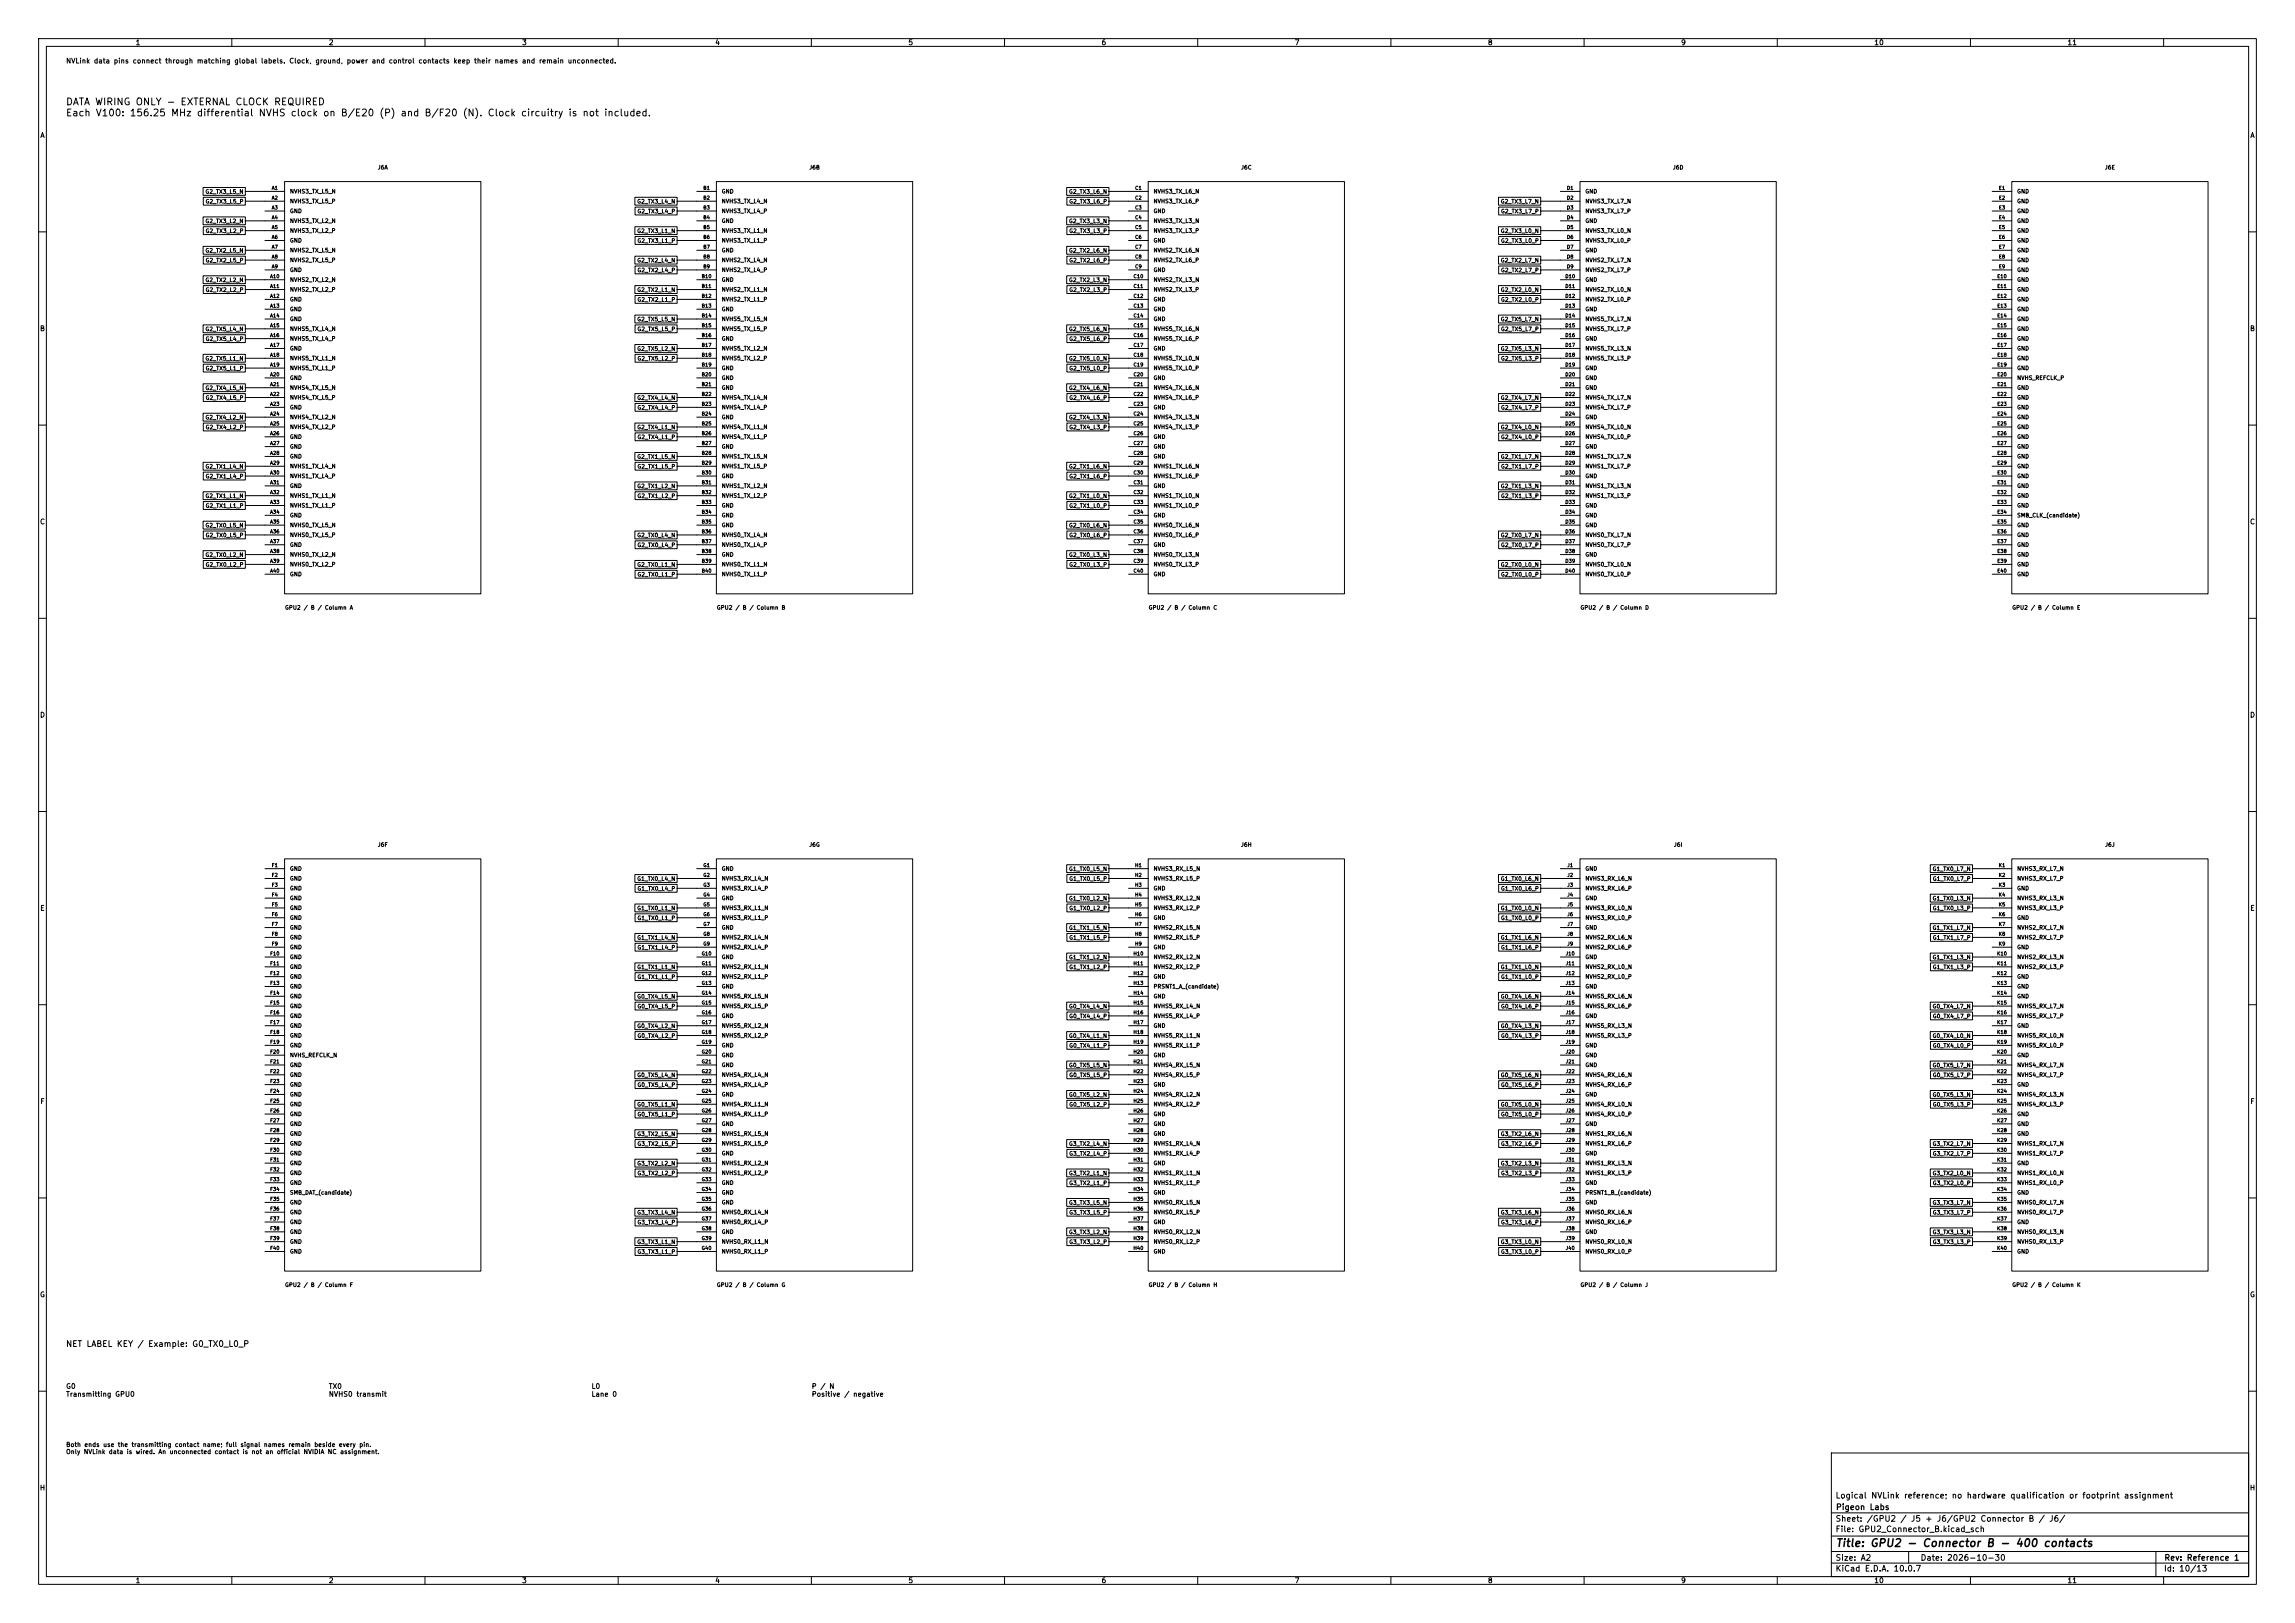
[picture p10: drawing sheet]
<svg xmlns="http://www.w3.org/2000/svg" width="594mm" height="420mm" viewBox="0 0 594 420" stroke-linecap="round" stroke-linejoin="round" font-family="sans-serif">
<defs><g id="words">
<text font-size="2" x="475" y="400.8">Title: GPU2 - Connector B - 400 contacts</text>
<g font-size="1.8">
<text x="16.9" y="27.7">DATA WIRING ONLY - EXTERNAL CLOCK REQUIRED</text>
<text x="16.9" y="30.5">Each V100: 156.25 MHz differential NVHS clock on B/E20 (P) and B/F20 (N). Clock circuitry is not included.</text>
</g>
<g font-size="1.5">
<text x="16.9" y="348.9">NET LABEL KEY / Example: G0_TX0_L0_P</text>
<text x="475" y="388.1">Logical NVLink reference; no hardware qualification or footprint assignment</text>
<text x="475" y="394.1">Sheet: /GPU2 / J5 + J6/GPU2 Connector B / J6/</text>
<text x="475.1" y="391.1">Pigeon Labs</text>
<text x="475" y="396.8">File: GPU2_Connector_B.kicad_sch</text>
<text x="475" y="407">KiCad E.D.A. 10.0.7</text>
<text x="475" y="404.2">Size: A2</text>
<text x="497" y="404.2">Date: 2026-10-30</text>
<text x="560" y="407">Id: 10/13</text>
<text x="560.1" y="404.2">Rev: Reference 1</text>
</g>
<g font-size="1.3">
<text x="35" y="12">1</text>
<text x="85" y="12">2</text>
<text x="135" y="12">3</text>
<text x="185" y="12">4</text>
<text x="235" y="12">5</text>
<text x="285" y="12">6</text>
<text x="335" y="12">7</text>
<text x="385" y="12">8</text>
<text x="435" y="12">9</text>
<text x="485" y="12">10</text>
<text x="535" y="12">11</text>
<text x="17" y="16.7">NVLink data pins connect through matching global labels. Clock, ground, power and control contacts keep their names and remain unconnected.</text>
<text x="10.3" y="36">A</text>
<text x="582.3" y="36">A</text>
<text x="10.2" y="86">B</text>
<text x="582.2" y="86">B</text>
<text x="10.2" y="136">C</text>
<text x="582.2" y="136">C</text>
<text x="10.2" y="186">D</text>
<text x="582.2" y="186">D</text>
<text x="10.3" y="236">E</text>
<text x="582.3" y="236">E</text>
<text x="10.3" y="286">F</text>
<text x="582.3" y="286">F</text>
<text x="10.2" y="336">G</text>
<text x="582.2" y="336">G</text>
<text x="17" y="359.7">G0</text>
<text x="85" y="359.7">TX0</text>
<text x="153" y="359.7">L0</text>
<text x="210" y="359.7">P / N</text>
<text x="17" y="361.7">Transmitting GPU0</text>
<text x="85" y="361.7">NVHS0 transmit</text>
<text x="153" y="361.7">Lane 0</text>
<text x="210" y="361.7">Positive / negative</text>
<text x="10.2" y="386">H</text>
<text x="582.2" y="386">H</text>
<text x="35" y="410">1</text>
<text x="85" y="410">2</text>
<text x="135" y="410">3</text>
<text x="185" y="410">4</text>
<text x="235" y="410">5</text>
<text x="285" y="410">6</text>
<text x="335" y="410">7</text>
<text x="385" y="410">8</text>
<text x="435" y="410">9</text>
<text x="485" y="410">10</text>
<text x="535" y="410">11</text>
</g>
<g font-size="1.1">
<text x="17" y="374.7">Both ends use the transmitting contact name; full signal names remain beside every pin.</text>
<text x="17" y="376.5">Only NVLink data is wired. An unconnected contact is not an official NVIDIA NC assignment.</text>
</g>
<g font-size="1">
<text x="97.7" y="44.1">J6A</text>
<text x="209.3" y="44.1">J6B</text>
<text x="321.1" y="44.1">J6C</text>
<text x="432.9" y="44.1">J6D</text>
<text x="544.7" y="44.1">J6E</text>
<text x="53" y="50.4">G2_TX3_L5_N</text>
<text x="53.1" y="52.9">G2_TX3_L5_P</text>
<text x="74.9" y="50.3">NVHS3_TX_L5_N</text>
<text x="74.9" y="52.8">NVHS3_TX_L5_P</text>
<text x="164.8" y="52.9">G2_TX3_L4_N</text>
<text x="186.7" y="50.3">GND</text>
<text x="186.7" y="52.8">NVHS3_TX_L4_N</text>
<text x="276.6" y="50.4">G2_TX3_L6_N</text>
<text x="276.6" y="52.9">G2_TX3_L6_P</text>
<text x="298.4" y="50.3">NVHS3_TX_L6_N</text>
<text x="298.4" y="52.8">NVHS3_TX_L6_P</text>
<text x="388.3" y="52.9">G2_TX3_L7_N</text>
<text x="410.2" y="50.3">GND</text>
<text x="410.2" y="52.8">NVHS3_TX_L7_N</text>
<text x="522" y="50.3">GND</text>
<text x="522" y="52.8">GND</text>
<text x="53" y="58">G2_TX3_L2_N</text>
<text x="74.9" y="55.4">GND</text>
<text x="74.9" y="57.9">NVHS3_TX_L2_N</text>
<text x="164.9" y="55.5">G2_TX3_L4_P</text>
<text x="186.7" y="55.4">NVHS3_TX_L4_P</text>
<text x="186.7" y="57.9">GND</text>
<text x="276.6" y="58">G2_TX3_L3_N</text>
<text x="298.4" y="55.4">GND</text>
<text x="298.4" y="57.9">NVHS3_TX_L3_N</text>
<text x="388.4" y="55.5">G2_TX3_L7_P</text>
<text x="410.2" y="55.4">NVHS3_TX_L7_P</text>
<text x="410.2" y="57.9">GND</text>
<text x="522" y="55.4">GND</text>
<text x="522" y="57.9">GND</text>
<text x="53" y="65.6">G2_TX2_L5_N</text>
<text x="53.1" y="60.5">G2_TX3_L2_P</text>
<text x="74.9" y="60.5">NVHS3_TX_L2_P</text>
<text x="74.9" y="63">GND</text>
<text x="74.9" y="65.5">NVHS2_TX_L5_N</text>
<text x="164.8" y="60.5">G2_TX3_L1_N</text>
<text x="164.9" y="63.1">G2_TX3_L1_P</text>
<text x="186.7" y="60.5">NVHS3_TX_L1_N</text>
<text x="186.7" y="63">NVHS3_TX_L1_P</text>
<text x="186.7" y="65.5">GND</text>
<text x="276.6" y="65.6">G2_TX2_L6_N</text>
<text x="276.6" y="60.5">G2_TX3_L3_P</text>
<text x="298.4" y="60.5">NVHS3_TX_L3_P</text>
<text x="298.4" y="63">GND</text>
<text x="298.4" y="65.5">NVHS2_TX_L6_N</text>
<text x="388.3" y="60.5">G2_TX3_L0_N</text>
<text x="388.4" y="63.1">G2_TX3_L0_P</text>
<text x="410.2" y="60.5">NVHS3_TX_L0_N</text>
<text x="410.2" y="63">NVHS3_TX_L0_P</text>
<text x="410.2" y="65.5">GND</text>
<text x="522" y="60.5">GND</text>
<text x="522" y="63">GND</text>
<text x="522" y="65.5">GND</text>
<text x="53.1" y="68.2">G2_TX2_L5_P</text>
<text x="74.9" y="68.1">NVHS2_TX_L5_P</text>
<text x="74.9" y="70.6">GND</text>
<text x="164.8" y="68.2">G2_TX2_L4_N</text>
<text x="164.9" y="70.7">G2_TX2_L4_P</text>
<text x="186.7" y="68.1">NVHS2_TX_L4_N</text>
<text x="186.7" y="70.6">NVHS2_TX_L4_P</text>
<text x="276.6" y="68.2">G2_TX2_L6_P</text>
<text x="298.4" y="68.1">NVHS2_TX_L6_P</text>
<text x="298.4" y="70.6">GND</text>
<text x="388.3" y="68.2">G2_TX2_L7_N</text>
<text x="388.4" y="70.7">G2_TX2_L7_P</text>
<text x="410.2" y="68.1">NVHS2_TX_L7_N</text>
<text x="410.2" y="70.6">NVHS2_TX_L7_P</text>
<text x="522" y="68.1">GND</text>
<text x="522" y="70.6">GND</text>
<text x="53" y="73.2">G2_TX2_L2_N</text>
<text x="53.1" y="75.8">G2_TX2_L2_P</text>
<text x="74.9" y="73.2">NVHS2_TX_L2_N</text>
<text x="74.9" y="75.7">NVHS2_TX_L2_P</text>
<text x="164.8" y="75.8">G2_TX2_L1_N</text>
<text x="186.7" y="73.2">GND</text>
<text x="186.7" y="75.7">NVHS2_TX_L1_N</text>
<text x="276.6" y="73.2">G2_TX2_L3_N</text>
<text x="276.6" y="75.8">G2_TX2_L3_P</text>
<text x="298.4" y="73.2">NVHS2_TX_L3_N</text>
<text x="298.4" y="75.7">NVHS2_TX_L3_P</text>
<text x="388.3" y="75.8">G2_TX2_L0_N</text>
<text x="410.2" y="73.2">GND</text>
<text x="410.2" y="75.7">NVHS2_TX_L0_N</text>
<text x="522" y="73.2">GND</text>
<text x="522" y="75.7">GND</text>
<text x="74.9" y="78.2">GND</text>
<text x="74.9" y="80.8">GND</text>
<text x="74.9" y="83.3">GND</text>
<text x="164.8" y="83.4">G2_TX5_L5_N</text>
<text x="164.9" y="78.3">G2_TX2_L1_P</text>
<text x="186.7" y="78.2">NVHS2_TX_L1_P</text>
<text x="186.7" y="80.8">GND</text>
<text x="186.7" y="83.3">NVHS5_TX_L5_N</text>
<text x="298.4" y="78.2">GND</text>
<text x="298.4" y="80.8">GND</text>
<text x="298.4" y="83.3">GND</text>
<text x="388.3" y="83.4">G2_TX5_L7_N</text>
<text x="388.4" y="78.3">G2_TX2_L0_P</text>
<text x="410.2" y="78.2">NVHS2_TX_L0_P</text>
<text x="410.2" y="80.8">GND</text>
<text x="410.2" y="83.3">NVHS5_TX_L7_N</text>
<text x="522" y="78.2">GND</text>
<text x="522" y="80.8">GND</text>
<text x="522" y="83.3">GND</text>
<text x="53" y="85.9">G2_TX5_L4_N</text>
<text x="53.1" y="88.5">G2_TX5_L4_P</text>
<text x="74.9" y="85.9">NVHS5_TX_L4_N</text>
<text x="74.9" y="88.4">NVHS5_TX_L4_P</text>
<text x="164.9" y="85.9">G2_TX5_L5_P</text>
<text x="186.7" y="85.9">NVHS5_TX_L5_P</text>
<text x="186.7" y="88.4">GND</text>
<text x="276.6" y="85.9">G2_TX5_L6_N</text>
<text x="276.6" y="88.5">G2_TX5_L6_P</text>
<text x="298.4" y="85.9">NVHS5_TX_L6_N</text>
<text x="298.4" y="88.4">NVHS5_TX_L6_P</text>
<text x="388.4" y="85.9">G2_TX5_L7_P</text>
<text x="410.2" y="85.9">NVHS5_TX_L7_P</text>
<text x="410.2" y="88.4">GND</text>
<text x="522" y="85.9">GND</text>
<text x="522" y="88.4">GND</text>
<text x="53" y="93.6">G2_TX5_L1_N</text>
<text x="74.9" y="90.9">GND</text>
<text x="74.9" y="93.5">NVHS5_TX_L1_N</text>
<text x="164.8" y="91">G2_TX5_L2_N</text>
<text x="164.9" y="93.6">G2_TX5_L2_P</text>
<text x="186.7" y="90.9">NVHS5_TX_L2_N</text>
<text x="186.7" y="93.5">NVHS5_TX_L2_P</text>
<text x="276.6" y="93.6">G2_TX5_L0_N</text>
<text x="298.4" y="90.9">GND</text>
<text x="298.4" y="93.5">NVHS5_TX_L0_N</text>
<text x="388.3" y="91">G2_TX5_L3_N</text>
<text x="388.4" y="93.6">G2_TX5_L3_P</text>
<text x="410.2" y="90.9">NVHS5_TX_L3_N</text>
<text x="410.2" y="93.5">NVHS5_TX_L3_P</text>
<text x="522" y="90.9">GND</text>
<text x="522" y="93.5">GND</text>
<text x="53" y="101.2">G2_TX4_L5_N</text>
<text x="53.1" y="96.1">G2_TX5_L1_P</text>
<text x="74.9" y="96">NVHS5_TX_L1_P</text>
<text x="74.9" y="98.6">GND</text>
<text x="74.9" y="101.1">NVHS4_TX_L5_N</text>
<text x="186.7" y="96">GND</text>
<text x="186.7" y="98.6">GND</text>
<text x="186.7" y="101.1">GND</text>
<text x="276.6" y="101.2">G2_TX4_L6_N</text>
<text x="276.6" y="96.1">G2_TX5_L0_P</text>
<text x="298.4" y="96">NVHS5_TX_L0_P</text>
<text x="298.4" y="98.6">GND</text>
<text x="298.4" y="101.1">NVHS4_TX_L6_N</text>
<text x="410.2" y="96">GND</text>
<text x="410.2" y="98.6">GND</text>
<text x="410.2" y="101.1">GND</text>
<text x="522" y="96">GND</text>
<text x="522" y="98.6">NVHS_REFCLK_P</text>
<text x="522" y="101.1">GND</text>
<text x="53.1" y="103.7">G2_TX4_L5_P</text>
<text x="74.9" y="103.6">NVHS4_TX_L5_P</text>
<text x="74.9" y="106.2">GND</text>
<text x="164.8" y="103.7">G2_TX4_L4_N</text>
<text x="164.9" y="106.3">G2_TX4_L4_P</text>
<text x="186.7" y="103.6">NVHS4_TX_L4_N</text>
<text x="186.7" y="106.2">NVHS4_TX_L4_P</text>
<text x="276.6" y="103.7">G2_TX4_L6_P</text>
<text x="298.4" y="103.6">NVHS4_TX_L6_P</text>
<text x="298.4" y="106.2">GND</text>
<text x="388.3" y="103.7">G2_TX4_L7_N</text>
<text x="388.4" y="106.3">G2_TX4_L7_P</text>
<text x="410.2" y="103.6">NVHS4_TX_L7_N</text>
<text x="410.2" y="106.2">NVHS4_TX_L7_P</text>
<text x="522" y="103.6">GND</text>
<text x="522" y="106.2">GND</text>
<text x="53" y="108.8">G2_TX4_L2_N</text>
<text x="53.1" y="111.3">G2_TX4_L2_P</text>
<text x="74.9" y="108.7">NVHS4_TX_L2_N</text>
<text x="74.9" y="111.3">NVHS4_TX_L2_P</text>
<text x="74.9" y="113.8">GND</text>
<text x="164.8" y="111.3">G2_TX4_L1_N</text>
<text x="164.9" y="113.9">G2_TX4_L1_P</text>
<text x="186.7" y="108.7">GND</text>
<text x="186.7" y="111.3">NVHS4_TX_L1_N</text>
<text x="186.7" y="113.8">NVHS4_TX_L1_P</text>
<text x="276.6" y="108.8">G2_TX4_L3_N</text>
<text x="276.6" y="111.3">G2_TX4_L3_P</text>
<text x="298.4" y="108.7">NVHS4_TX_L3_N</text>
<text x="298.4" y="111.3">NVHS4_TX_L3_P</text>
<text x="298.4" y="113.8">GND</text>
<text x="388.3" y="111.3">G2_TX4_L0_N</text>
<text x="388.4" y="113.9">G2_TX4_L0_P</text>
<text x="410.2" y="108.7">GND</text>
<text x="410.2" y="111.3">NVHS4_TX_L0_N</text>
<text x="410.2" y="113.8">NVHS4_TX_L0_P</text>
<text x="522" y="108.7">GND</text>
<text x="522" y="111.3">GND</text>
<text x="522" y="113.8">GND</text>
<text x="74.9" y="116.3">GND</text>
<text x="74.9" y="118.9">GND</text>
<text x="164.8" y="119">G2_TX1_L5_N</text>
<text x="186.7" y="116.3">GND</text>
<text x="186.7" y="118.9">NVHS1_TX_L5_N</text>
<text x="298.4" y="116.3">GND</text>
<text x="298.4" y="118.9">GND</text>
<text x="388.3" y="119">G2_TX1_L7_N</text>
<text x="410.2" y="116.3">GND</text>
<text x="410.2" y="118.9">NVHS1_TX_L7_N</text>
<text x="522" y="116.3">GND</text>
<text x="522" y="118.9">GND</text>
<text x="53" y="121.5">G2_TX1_L4_N</text>
<text x="53.1" y="124">G2_TX1_L4_P</text>
<text x="74.9" y="121.4">NVHS1_TX_L4_N</text>
<text x="74.9" y="124">NVHS1_TX_L4_P</text>
<text x="164.9" y="121.5">G2_TX1_L5_P</text>
<text x="186.7" y="121.4">NVHS1_TX_L5_P</text>
<text x="186.7" y="124">GND</text>
<text x="276.6" y="121.5">G2_TX1_L6_N</text>
<text x="276.6" y="124">G2_TX1_L6_P</text>
<text x="298.4" y="121.4">NVHS1_TX_L6_N</text>
<text x="298.4" y="124">NVHS1_TX_L6_P</text>
<text x="388.4" y="121.5">G2_TX1_L7_P</text>
<text x="410.2" y="121.4">NVHS1_TX_L7_P</text>
<text x="410.2" y="124">GND</text>
<text x="522" y="121.4">GND</text>
<text x="522" y="124">GND</text>
<text x="53" y="129.1">G2_TX1_L1_N</text>
<text x="53.1" y="131.7">G2_TX1_L1_P</text>
<text x="74.9" y="126.5">GND</text>
<text x="74.9" y="129">NVHS1_TX_L1_N</text>
<text x="74.9" y="131.6">NVHS1_TX_L1_P</text>
<text x="164.8" y="126.6">G2_TX1_L2_N</text>
<text x="164.9" y="129.1">G2_TX1_L2_P</text>
<text x="186.7" y="126.5">NVHS1_TX_L2_N</text>
<text x="186.7" y="129">NVHS1_TX_L2_P</text>
<text x="186.7" y="131.6">GND</text>
<text x="276.6" y="129.1">G2_TX1_L0_N</text>
<text x="276.6" y="131.7">G2_TX1_L0_P</text>
<text x="298.4" y="126.5">GND</text>
<text x="298.4" y="129">NVHS1_TX_L0_N</text>
<text x="298.4" y="131.6">NVHS1_TX_L0_P</text>
<text x="388.3" y="126.6">G2_TX1_L3_N</text>
<text x="388.4" y="129.1">G2_TX1_L3_P</text>
<text x="410.2" y="126.5">NVHS1_TX_L3_N</text>
<text x="410.2" y="129">NVHS1_TX_L3_P</text>
<text x="410.2" y="131.6">GND</text>
<text x="522" y="126.5">GND</text>
<text x="522" y="129">GND</text>
<text x="522" y="131.6">GND</text>
<text x="53" y="136.7">G2_TX0_L5_N</text>
<text x="74.9" y="134.1">GND</text>
<text x="74.9" y="136.7">NVHS0_TX_L5_N</text>
<text x="186.7" y="134.1">GND</text>
<text x="186.7" y="136.7">GND</text>
<text x="276.6" y="136.7">G2_TX0_L6_N</text>
<text x="298.4" y="134.1">GND</text>
<text x="298.4" y="136.7">NVHS0_TX_L6_N</text>
<text x="410.2" y="134.1">GND</text>
<text x="410.2" y="136.7">GND</text>
<text x="522" y="134.1">SMB_CLK_(candidate)</text>
<text x="522" y="136.7">GND</text>
<text x="53.1" y="139.3">G2_TX0_L5_P</text>
<text x="74.9" y="139.2">NVHS0_TX_L5_P</text>
<text x="74.9" y="141.7">GND</text>
<text x="164.8" y="139.3">G2_TX0_L4_N</text>
<text x="164.9" y="141.8">G2_TX0_L4_P</text>
<text x="186.7" y="139.2">NVHS0_TX_L4_N</text>
<text x="186.7" y="141.7">NVHS0_TX_L4_P</text>
<text x="276.6" y="139.3">G2_TX0_L6_P</text>
<text x="298.4" y="139.2">NVHS0_TX_L6_P</text>
<text x="298.4" y="141.7">GND</text>
<text x="388.3" y="139.3">G2_TX0_L7_N</text>
<text x="388.4" y="141.8">G2_TX0_L7_P</text>
<text x="410.2" y="139.2">NVHS0_TX_L7_N</text>
<text x="410.2" y="141.7">NVHS0_TX_L7_P</text>
<text x="522" y="139.2">GND</text>
<text x="522" y="141.7">GND</text>
<text x="53" y="144.4">G2_TX0_L2_N</text>
<text x="53.1" y="146.9">G2_TX0_L2_P</text>
<text x="74.9" y="144.3">NVHS0_TX_L2_N</text>
<text x="74.9" y="146.8">NVHS0_TX_L2_P</text>
<text x="74.9" y="149.4">GND</text>
<text x="164.8" y="146.9">G2_TX0_L1_N</text>
<text x="164.9" y="149.4">G2_TX0_L1_P</text>
<text x="186.7" y="144.3">GND</text>
<text x="186.7" y="146.8">NVHS0_TX_L1_N</text>
<text x="186.7" y="149.4">NVHS0_TX_L1_P</text>
<text x="276.6" y="144.4">G2_TX0_L3_N</text>
<text x="276.6" y="146.9">G2_TX0_L3_P</text>
<text x="298.4" y="144.3">NVHS0_TX_L3_N</text>
<text x="298.4" y="146.8">NVHS0_TX_L3_P</text>
<text x="298.4" y="149.4">GND</text>
<text x="388.3" y="146.9">G2_TX0_L0_N</text>
<text x="388.4" y="149.4">G2_TX0_L0_P</text>
<text x="410.2" y="144.3">GND</text>
<text x="410.2" y="146.8">NVHS0_TX_L0_N</text>
<text x="410.2" y="149.4">NVHS0_TX_L0_P</text>
<text x="522" y="144.3">GND</text>
<text x="522" y="146.8">GND</text>
<text x="522" y="149.4">GND</text>
<text x="73.7" y="158">GPU2 / B / Column A</text>
<text x="185.4" y="158">GPU2 / B / Column B</text>
<text x="297.2" y="158">GPU2 / B / Column C</text>
<text x="408.9" y="158">GPU2 / B / Column D</text>
<text x="520.7" y="158">GPU2 / B / Column E</text>
<text x="97.7" y="219.4">J6F</text>
<text x="209.3" y="219.4">J6G</text>
<text x="321.1" y="219.4">J6H</text>
<text x="433.1" y="219.4">J6I</text>
<text x="544.7" y="219.4">J6J</text>
<text x="74.9" y="225.6">GND</text>
<text x="186.7" y="225.6">GND</text>
<text x="276.6" y="225.6">G1_TX0_L5_N</text>
<text x="298.4" y="225.6">NVHS3_RX_L5_N</text>
<text x="410.2" y="225.6">GND</text>
<text x="500.1" y="225.6">G1_TX0_L7_N</text>
<text x="522" y="225.6">NVHS3_RX_L7_N</text>
<text x="74.9" y="228.1">GND</text>
<text x="74.9" y="230.6">GND</text>
<text x="74.9" y="233.2">GND</text>
<text x="164.8" y="228.2">G1_TX0_L4_N</text>
<text x="164.9" y="230.7">G1_TX0_L4_P</text>
<text x="186.7" y="228.1">NVHS3_RX_L4_N</text>
<text x="186.7" y="230.6">NVHS3_RX_L4_P</text>
<text x="186.7" y="233.2">GND</text>
<text x="276.6" y="233.3">G1_TX0_L2_N</text>
<text x="276.6" y="228.2">G1_TX0_L5_P</text>
<text x="298.4" y="228.1">NVHS3_RX_L5_P</text>
<text x="298.4" y="230.6">GND</text>
<text x="298.4" y="233.2">NVHS3_RX_L2_N</text>
<text x="388.3" y="228.2">G1_TX0_L6_N</text>
<text x="388.4" y="230.7">G1_TX0_L6_P</text>
<text x="410.2" y="228.1">NVHS3_RX_L6_N</text>
<text x="410.2" y="230.6">NVHS3_RX_L6_P</text>
<text x="410.2" y="233.2">GND</text>
<text x="500.1" y="233.3">G1_TX0_L3_N</text>
<text x="500.1" y="228.2">G1_TX0_L7_P</text>
<text x="522" y="228.1">NVHS3_RX_L7_P</text>
<text x="522" y="230.6">GND</text>
<text x="522" y="233.2">NVHS3_RX_L3_N</text>
<text x="74.9" y="235.7">GND</text>
<text x="74.9" y="238.3">GND</text>
<text x="164.8" y="235.8">G1_TX0_L1_N</text>
<text x="164.9" y="238.3">G1_TX0_L1_P</text>
<text x="186.7" y="235.7">NVHS3_RX_L1_N</text>
<text x="186.7" y="238.3">NVHS3_RX_L1_P</text>
<text x="276.6" y="235.8">G1_TX0_L2_P</text>
<text x="298.4" y="235.7">NVHS3_RX_L2_P</text>
<text x="298.4" y="238.3">GND</text>
<text x="388.3" y="235.8">G1_TX0_L0_N</text>
<text x="388.4" y="238.3">G1_TX0_L0_P</text>
<text x="410.2" y="235.7">NVHS3_RX_L0_N</text>
<text x="410.2" y="238.3">NVHS3_RX_L0_P</text>
<text x="500.1" y="235.8">G1_TX0_L3_P</text>
<text x="522" y="235.7">NVHS3_RX_L3_P</text>
<text x="522" y="238.3">GND</text>
<text x="74.9" y="240.8">GND</text>
<text x="74.9" y="243.3">GND</text>
<text x="74.9" y="245.9">GND</text>
<text x="164.8" y="243.4">G1_TX1_L4_N</text>
<text x="164.9" y="246">G1_TX1_L4_P</text>
<text x="186.7" y="240.8">GND</text>
<text x="186.7" y="243.3">NVHS2_RX_L4_N</text>
<text x="186.7" y="245.9">NVHS2_RX_L4_P</text>
<text x="276.6" y="240.9">G1_TX1_L5_N</text>
<text x="276.6" y="243.4">G1_TX1_L5_P</text>
<text x="298.4" y="240.8">NVHS2_RX_L5_N</text>
<text x="298.4" y="243.3">NVHS2_RX_L5_P</text>
<text x="298.4" y="245.9">GND</text>
<text x="388.3" y="243.4">G1_TX1_L6_N</text>
<text x="388.4" y="246">G1_TX1_L6_P</text>
<text x="410.2" y="240.8">GND</text>
<text x="410.2" y="243.3">NVHS2_RX_L6_N</text>
<text x="410.2" y="245.9">NVHS2_RX_L6_P</text>
<text x="500.1" y="240.9">G1_TX1_L7_N</text>
<text x="500.1" y="243.4">G1_TX1_L7_P</text>
<text x="522" y="240.8">NVHS2_RX_L7_N</text>
<text x="522" y="243.3">NVHS2_RX_L7_P</text>
<text x="522" y="245.9">GND</text>
<text x="74.9" y="248.4">GND</text>
<text x="74.9" y="251">GND</text>
<text x="164.8" y="251">G1_TX1_L1_N</text>
<text x="186.7" y="248.4">GND</text>
<text x="186.7" y="251">NVHS2_RX_L1_N</text>
<text x="276.6" y="248.5">G1_TX1_L2_N</text>
<text x="276.6" y="251">G1_TX1_L2_P</text>
<text x="298.4" y="248.4">NVHS2_RX_L2_N</text>
<text x="298.4" y="251">NVHS2_RX_L2_P</text>
<text x="388.3" y="251">G1_TX1_L0_N</text>
<text x="410.2" y="248.4">GND</text>
<text x="410.2" y="251">NVHS2_RX_L0_N</text>
<text x="500.1" y="248.5">G1_TX1_L3_N</text>
<text x="500.1" y="251">G1_TX1_L3_P</text>
<text x="522" y="248.4">NVHS2_RX_L3_N</text>
<text x="522" y="251">NVHS2_RX_L3_P</text>
<text x="74.9" y="253.5">GND</text>
<text x="74.9" y="256">GND</text>
<text x="164.9" y="253.6">G1_TX1_L1_P</text>
<text x="186.7" y="253.5">NVHS2_RX_L1_P</text>
<text x="186.7" y="256">GND</text>
<text x="298.4" y="253.5">GND</text>
<text x="298.4" y="256">PRSNT1_A_(candidate)</text>
<text x="388.4" y="253.6">G1_TX1_L0_P</text>
<text x="410.2" y="253.5">NVHS2_RX_L0_P</text>
<text x="410.2" y="256">GND</text>
<text x="522" y="253.5">GND</text>
<text x="522" y="256">GND</text>
<text x="74.9" y="258.6">GND</text>
<text x="74.9" y="261.1">GND</text>
<text x="74.9" y="263.7">GND</text>
<text x="164.8" y="258.7">G0_TX4_L5_N</text>
<text x="164.9" y="261.2">G0_TX4_L5_P</text>
<text x="186.7" y="258.6">NVHS5_RX_L5_N</text>
<text x="186.7" y="261.1">NVHS5_RX_L5_P</text>
<text x="186.7" y="263.7">GND</text>
<text x="276.6" y="261.2">G0_TX4_L4_N</text>
<text x="276.6" y="263.7">G0_TX4_L4_P</text>
<text x="298.4" y="258.6">GND</text>
<text x="298.4" y="261.1">NVHS5_RX_L4_N</text>
<text x="298.4" y="263.7">NVHS5_RX_L4_P</text>
<text x="388.3" y="258.7">G0_TX4_L6_N</text>
<text x="388.4" y="261.2">G0_TX4_L6_P</text>
<text x="410.2" y="258.6">NVHS5_RX_L6_N</text>
<text x="410.2" y="261.1">NVHS5_RX_L6_P</text>
<text x="410.2" y="263.7">GND</text>
<text x="500.1" y="261.2">G0_TX4_L7_N</text>
<text x="500.1" y="263.7">G0_TX4_L7_P</text>
<text x="522" y="258.6">GND</text>
<text x="522" y="261.1">NVHS5_RX_L7_N</text>
<text x="522" y="263.7">NVHS5_RX_L7_P</text>
<text x="74.9" y="266.2">GND</text>
<text x="74.9" y="268.7">GND</text>
<text x="164.8" y="266.3">G0_TX4_L2_N</text>
<text x="164.9" y="268.8">G0_TX4_L2_P</text>
<text x="186.7" y="266.2">NVHS5_RX_L2_N</text>
<text x="186.7" y="268.7">NVHS5_RX_L2_P</text>
<text x="276.6" y="268.8">G0_TX4_L1_N</text>
<text x="298.4" y="266.2">GND</text>
<text x="298.4" y="268.7">NVHS5_RX_L1_N</text>
<text x="388.3" y="266.3">G0_TX4_L3_N</text>
<text x="388.4" y="268.8">G0_TX4_L3_P</text>
<text x="410.2" y="266.2">NVHS5_RX_L3_N</text>
<text x="410.2" y="268.7">NVHS5_RX_L3_P</text>
<text x="500.1" y="268.8">G0_TX4_L0_N</text>
<text x="522" y="266.2">GND</text>
<text x="522" y="268.7">NVHS5_RX_L0_N</text>
<text x="74.9" y="271.3">GND</text>
<text x="74.9" y="273.8">NVHS_REFCLK_N</text>
<text x="186.7" y="271.3">GND</text>
<text x="186.7" y="273.8">GND</text>
<text x="276.6" y="271.4">G0_TX4_L1_P</text>
<text x="298.4" y="271.3">NVHS5_RX_L1_P</text>
<text x="298.4" y="273.8">GND</text>
<text x="410.2" y="271.3">GND</text>
<text x="410.2" y="273.8">GND</text>
<text x="500.1" y="271.4">G0_TX4_L0_P</text>
<text x="522" y="271.3">NVHS5_RX_L0_P</text>
<text x="522" y="273.8">GND</text>
<text x="74.9" y="276.4">GND</text>
<text x="74.9" y="278.9">GND</text>
<text x="74.9" y="281.4">GND</text>
<text x="164.8" y="279">G0_TX5_L4_N</text>
<text x="164.9" y="281.5">G0_TX5_L4_P</text>
<text x="186.7" y="276.4">GND</text>
<text x="186.7" y="278.9">NVHS4_RX_L4_N</text>
<text x="186.7" y="281.4">NVHS4_RX_L4_P</text>
<text x="276.6" y="276.4">G0_TX5_L5_N</text>
<text x="276.6" y="279">G0_TX5_L5_P</text>
<text x="298.4" y="276.4">NVHS4_RX_L5_N</text>
<text x="298.4" y="278.9">NVHS4_RX_L5_P</text>
<text x="298.4" y="281.4">GND</text>
<text x="388.3" y="279">G0_TX5_L6_N</text>
<text x="388.4" y="281.5">G0_TX5_L6_P</text>
<text x="410.2" y="276.4">GND</text>
<text x="410.2" y="278.9">NVHS4_RX_L6_N</text>
<text x="410.2" y="281.4">NVHS4_RX_L6_P</text>
<text x="500.1" y="276.4">G0_TX5_L7_N</text>
<text x="500.1" y="279">G0_TX5_L7_P</text>
<text x="522" y="276.4">NVHS4_RX_L7_N</text>
<text x="522" y="278.9">NVHS4_RX_L7_P</text>
<text x="522" y="281.4">GND</text>
<text x="74.9" y="284">GND</text>
<text x="74.9" y="286.5">GND</text>
<text x="164.8" y="286.6">G0_TX5_L1_N</text>
<text x="186.7" y="284">GND</text>
<text x="186.7" y="286.5">NVHS4_RX_L1_N</text>
<text x="276.6" y="284.1">G0_TX5_L2_N</text>
<text x="276.6" y="286.6">G0_TX5_L2_P</text>
<text x="298.4" y="284">NVHS4_RX_L2_N</text>
<text x="298.4" y="286.5">NVHS4_RX_L2_P</text>
<text x="388.3" y="286.6">G0_TX5_L0_N</text>
<text x="410.2" y="284">GND</text>
<text x="410.2" y="286.5">NVHS4_RX_L0_N</text>
<text x="500.1" y="284.1">G0_TX5_L3_N</text>
<text x="500.1" y="286.6">G0_TX5_L3_P</text>
<text x="522" y="284">NVHS4_RX_L3_N</text>
<text x="522" y="286.5">NVHS4_RX_L3_P</text>
<text x="74.9" y="289.1">GND</text>
<text x="74.9" y="291.6">GND</text>
<text x="164.9" y="289.1">G0_TX5_L1_P</text>
<text x="186.7" y="289.1">NVHS4_RX_L1_P</text>
<text x="186.7" y="291.6">GND</text>
<text x="298.4" y="289.1">GND</text>
<text x="298.4" y="291.6">GND</text>
<text x="388.4" y="289.1">G0_TX5_L0_P</text>
<text x="410.2" y="289.1">NVHS4_RX_L0_P</text>
<text x="410.2" y="291.6">GND</text>
<text x="522" y="289.1">GND</text>
<text x="522" y="291.6">GND</text>
<text x="74.9" y="294.1">GND</text>
<text x="74.9" y="296.7">GND</text>
<text x="74.9" y="299.2">GND</text>
<text x="164.8" y="294.2">G3_TX2_L5_N</text>
<text x="164.9" y="296.8">G3_TX2_L5_P</text>
<text x="186.7" y="294.1">NVHS1_RX_L5_N</text>
<text x="186.7" y="296.7">NVHS1_RX_L5_P</text>
<text x="186.7" y="299.2">GND</text>
<text x="276.6" y="296.8">G3_TX2_L4_N</text>
<text x="276.6" y="299.3">G3_TX2_L4_P</text>
<text x="298.4" y="294.1">GND</text>
<text x="298.4" y="296.7">NVHS1_RX_L4_N</text>
<text x="298.4" y="299.2">NVHS1_RX_L4_P</text>
<text x="388.3" y="294.2">G3_TX2_L6_N</text>
<text x="388.4" y="296.8">G3_TX2_L6_P</text>
<text x="410.2" y="294.1">NVHS1_RX_L6_N</text>
<text x="410.2" y="296.7">NVHS1_RX_L6_P</text>
<text x="410.2" y="299.2">GND</text>
<text x="500.1" y="296.8">G3_TX2_L7_N</text>
<text x="500.1" y="299.3">G3_TX2_L7_P</text>
<text x="522" y="294.1">GND</text>
<text x="522" y="296.7">NVHS1_RX_L7_N</text>
<text x="522" y="299.2">NVHS1_RX_L7_P</text>
<text x="74.9" y="301.8">GND</text>
<text x="74.9" y="304.3">GND</text>
<text x="164.8" y="301.8">G3_TX2_L2_N</text>
<text x="164.9" y="304.4">G3_TX2_L2_P</text>
<text x="186.7" y="301.8">NVHS1_RX_L2_N</text>
<text x="186.7" y="304.3">NVHS1_RX_L2_P</text>
<text x="276.6" y="304.4">G3_TX2_L1_N</text>
<text x="298.4" y="301.8">GND</text>
<text x="298.4" y="304.3">NVHS1_RX_L1_N</text>
<text x="388.3" y="301.8">G3_TX2_L3_N</text>
<text x="388.4" y="304.4">G3_TX2_L3_P</text>
<text x="410.2" y="301.8">NVHS1_RX_L3_N</text>
<text x="410.2" y="304.3">NVHS1_RX_L3_P</text>
<text x="500.1" y="304.4">G3_TX2_L0_N</text>
<text x="522" y="301.8">GND</text>
<text x="522" y="304.3">NVHS1_RX_L0_N</text>
<text x="74.9" y="306.8">GND</text>
<text x="74.9" y="309.4">SMB_DAT_(candidate)</text>
<text x="74.9" y="311.9">GND</text>
<text x="186.7" y="306.8">GND</text>
<text x="186.7" y="309.4">GND</text>
<text x="186.7" y="311.9">GND</text>
<text x="276.6" y="312">G3_TX3_L5_N</text>
<text x="276.6" y="306.9">G3_TX2_L1_P</text>
<text x="298.4" y="306.8">NVHS1_RX_L1_P</text>
<text x="298.4" y="309.4">GND</text>
<text x="298.4" y="311.9">NVHS0_RX_L5_N</text>
<text x="410.2" y="306.8">GND</text>
<text x="410.2" y="309.4">PRSNT1_B_(candidate)</text>
<text x="410.2" y="311.9">GND</text>
<text x="500.1" y="312">G3_TX3_L7_N</text>
<text x="500.1" y="306.9">G3_TX2_L0_P</text>
<text x="522" y="306.8">NVHS1_RX_L0_P</text>
<text x="522" y="309.4">GND</text>
<text x="522" y="311.9">NVHS0_RX_L7_N</text>
<text x="74.9" y="314.5">GND</text>
<text x="74.9" y="317">GND</text>
<text x="164.8" y="314.5">G3_TX3_L4_N</text>
<text x="164.9" y="317.1">G3_TX3_L4_P</text>
<text x="186.7" y="314.5">NVHS0_RX_L4_N</text>
<text x="186.7" y="317">NVHS0_RX_L4_P</text>
<text x="276.6" y="314.5">G3_TX3_L5_P</text>
<text x="298.4" y="314.5">NVHS0_RX_L5_P</text>
<text x="298.4" y="317">GND</text>
<text x="388.3" y="314.5">G3_TX3_L6_N</text>
<text x="388.4" y="317.1">G3_TX3_L6_P</text>
<text x="410.2" y="314.5">NVHS0_RX_L6_N</text>
<text x="410.2" y="317">NVHS0_RX_L6_P</text>
<text x="500.1" y="314.5">G3_TX3_L7_P</text>
<text x="522" y="314.5">NVHS0_RX_L7_P</text>
<text x="522" y="317">GND</text>
<text x="74.9" y="319.5">GND</text>
<text x="74.9" y="322.1">GND</text>
<text x="164.8" y="322.2">G3_TX3_L1_N</text>
<text x="186.7" y="319.5">GND</text>
<text x="186.7" y="322.1">NVHS0_RX_L1_N</text>
<text x="276.6" y="319.6">G3_TX3_L2_N</text>
<text x="276.6" y="322.2">G3_TX3_L2_P</text>
<text x="298.4" y="319.5">NVHS0_RX_L2_N</text>
<text x="298.4" y="322.1">NVHS0_RX_L2_P</text>
<text x="388.3" y="322.2">G3_TX3_L0_N</text>
<text x="410.2" y="319.5">GND</text>
<text x="410.2" y="322.1">NVHS0_RX_L0_N</text>
<text x="500.1" y="319.6">G3_TX3_L3_N</text>
<text x="500.1" y="322.2">G3_TX3_L3_P</text>
<text x="522" y="319.5">NVHS0_RX_L3_N</text>
<text x="522" y="322.1">NVHS0_RX_L3_P</text>
<text x="74.9" y="324.6">GND</text>
<text x="164.9" y="324.7">G3_TX3_L1_P</text>
<text x="186.7" y="324.6">NVHS0_RX_L1_P</text>
<text x="298.4" y="324.6">GND</text>
<text x="388.4" y="324.7">G3_TX3_L0_P</text>
<text x="410.2" y="324.6">NVHS0_RX_L0_P</text>
<text x="522" y="324.6">GND</text>
<text x="73.7" y="333.3">GPU2 / B / Column F</text>
<text x="185.4" y="333.3">GPU2 / B / Column G</text>
<text x="297.2" y="333.3">GPU2 / B / Column H</text>
<text x="408.9" y="333.3">GPU2 / B / Column J</text>
<text x="520.7" y="333.3">GPU2 / B / Column K</text>
</g>
<g font-size=".9">
<text x="70.2" y="49.3">A1</text>
<text x="70.2" y="51.9">A2</text>
<text x="181.9" y="49.3">B1</text>
<text x="181.9" y="51.9">B2</text>
<text x="293.7" y="49.3">C1</text>
<text x="293.7" y="51.9">C2</text>
<text x="405.4" y="49.3">D1</text>
<text x="405.4" y="51.9">D2</text>
<text x="517.2" y="49.3">E1</text>
<text x="517.2" y="51.9">E2</text>
<text x="70.2" y="54.4">A3</text>
<text x="70.2" y="56.9">A4</text>
<text x="70.2" y="59.5">A5</text>
<text x="181.9" y="54.4">B3</text>
<text x="181.9" y="56.9">B4</text>
<text x="181.9" y="59.5">B5</text>
<text x="293.7" y="54.4">C3</text>
<text x="293.7" y="56.9">C4</text>
<text x="293.7" y="59.5">C5</text>
<text x="405.4" y="54.4">D3</text>
<text x="405.4" y="56.9">D4</text>
<text x="405.4" y="59.5">D5</text>
<text x="517.2" y="54.4">E3</text>
<text x="517.2" y="56.9">E4</text>
<text x="517.2" y="59.5">E5</text>
<text x="70.2" y="62">A6</text>
<text x="70.2" y="64.6">A7</text>
<text x="181.9" y="62">B6</text>
<text x="181.9" y="64.6">B7</text>
<text x="293.7" y="62">C6</text>
<text x="293.7" y="64.6">C7</text>
<text x="405.4" y="62">D6</text>
<text x="405.4" y="64.6">D7</text>
<text x="517.2" y="62">E6</text>
<text x="517.2" y="64.6">E7</text>
<text x="70.2" y="67.1">A8</text>
<text x="70.2" y="69.6">A9</text>
<text x="181.9" y="67.1">B8</text>
<text x="181.9" y="69.6">B9</text>
<text x="293.7" y="67.1">C8</text>
<text x="293.7" y="69.6">C9</text>
<text x="405.4" y="67.1">D8</text>
<text x="405.4" y="69.6">D9</text>
<text x="517.2" y="67.1">E8</text>
<text x="517.2" y="69.6">E9</text>
<text x="69.8" y="72.2">A10</text>
<text x="69.8" y="74.7">A11</text>
<text x="69.8" y="77.3">A12</text>
<text x="181.5" y="72.2">B10</text>
<text x="181.5" y="74.7">B11</text>
<text x="181.5" y="77.3">B12</text>
<text x="293.3" y="72.2">C10</text>
<text x="293.3" y="74.7">C11</text>
<text x="293.3" y="77.3">C12</text>
<text x="405" y="72.2">D10</text>
<text x="405" y="74.7">D11</text>
<text x="405" y="77.3">D12</text>
<text x="516.8" y="72.2">E10</text>
<text x="516.8" y="74.7">E11</text>
<text x="516.8" y="77.3">E12</text>
<text x="69.8" y="79.8">A13</text>
<text x="69.8" y="82.3">A14</text>
<text x="181.5" y="79.8">B13</text>
<text x="181.5" y="82.3">B14</text>
<text x="293.3" y="79.8">C13</text>
<text x="293.3" y="82.3">C14</text>
<text x="405" y="79.8">D13</text>
<text x="405" y="82.3">D14</text>
<text x="516.8" y="79.8">E13</text>
<text x="516.8" y="82.3">E14</text>
<text x="69.8" y="84.9">A15</text>
<text x="69.8" y="87.4">A16</text>
<text x="69.8" y="90">A17</text>
<text x="181.5" y="84.9">B15</text>
<text x="181.5" y="87.4">B16</text>
<text x="181.5" y="90">B17</text>
<text x="293.3" y="84.9">C15</text>
<text x="293.3" y="87.4">C16</text>
<text x="293.3" y="90">C17</text>
<text x="405" y="84.9">D15</text>
<text x="405" y="87.4">D16</text>
<text x="405" y="90">D17</text>
<text x="516.8" y="84.9">E15</text>
<text x="516.8" y="87.4">E16</text>
<text x="516.8" y="90">E17</text>
<text x="69.8" y="92.5">A18</text>
<text x="69.8" y="95">A19</text>
<text x="181.5" y="92.5">B18</text>
<text x="181.5" y="95">B19</text>
<text x="293.3" y="92.5">C18</text>
<text x="293.3" y="95">C19</text>
<text x="405" y="92.5">D18</text>
<text x="405" y="95">D19</text>
<text x="516.8" y="92.5">E18</text>
<text x="516.8" y="95">E19</text>
<text x="69.8" y="97.6">A20</text>
<text x="69.8" y="100.1">A21</text>
<text x="181.5" y="97.6">B20</text>
<text x="181.5" y="100.1">B21</text>
<text x="293.3" y="97.6">C20</text>
<text x="293.3" y="100.1">C21</text>
<text x="405" y="97.6">D20</text>
<text x="405" y="100.1">D21</text>
<text x="516.8" y="97.6">E20</text>
<text x="516.8" y="100.1">E21</text>
<text x="69.8" y="102.7">A22</text>
<text x="69.8" y="105.2">A23</text>
<text x="69.8" y="107.7">A24</text>
<text x="181.5" y="102.7">B22</text>
<text x="181.5" y="105.2">B23</text>
<text x="181.5" y="107.7">B24</text>
<text x="293.3" y="102.7">C22</text>
<text x="293.3" y="105.2">C23</text>
<text x="293.3" y="107.7">C24</text>
<text x="405" y="102.7">D22</text>
<text x="405" y="105.2">D23</text>
<text x="405" y="107.7">D24</text>
<text x="516.8" y="102.7">E22</text>
<text x="516.8" y="105.2">E23</text>
<text x="516.8" y="107.7">E24</text>
<text x="69.8" y="110.3">A25</text>
<text x="69.8" y="112.8">A26</text>
<text x="181.5" y="110.3">B25</text>
<text x="181.5" y="112.8">B26</text>
<text x="293.3" y="110.3">C25</text>
<text x="293.3" y="112.8">C26</text>
<text x="405" y="110.3">D25</text>
<text x="405" y="112.8">D26</text>
<text x="516.8" y="110.3">E25</text>
<text x="516.8" y="112.8">E26</text>
<text x="69.8" y="115.4">A27</text>
<text x="69.8" y="117.9">A28</text>
<text x="181.5" y="115.4">B27</text>
<text x="181.5" y="117.9">B28</text>
<text x="293.3" y="115.4">C27</text>
<text x="293.3" y="117.9">C28</text>
<text x="405" y="115.4">D27</text>
<text x="405" y="117.9">D28</text>
<text x="516.8" y="115.4">E27</text>
<text x="516.8" y="117.9">E28</text>
<text x="69.8" y="120.4">A29</text>
<text x="69.8" y="123">A30</text>
<text x="69.8" y="125.5">A31</text>
<text x="181.5" y="120.4">B29</text>
<text x="181.5" y="123">B30</text>
<text x="181.5" y="125.5">B31</text>
<text x="293.3" y="120.4">C29</text>
<text x="293.3" y="123">C30</text>
<text x="293.3" y="125.5">C31</text>
<text x="405" y="120.4">D29</text>
<text x="405" y="123">D30</text>
<text x="405" y="125.5">D31</text>
<text x="516.8" y="120.4">E29</text>
<text x="516.8" y="123">E30</text>
<text x="516.8" y="125.5">E31</text>
<text x="69.8" y="128.1">A32</text>
<text x="69.8" y="130.6">A33</text>
<text x="181.5" y="128.1">B32</text>
<text x="181.5" y="130.6">B33</text>
<text x="293.3" y="128.1">C32</text>
<text x="293.3" y="130.6">C33</text>
<text x="405" y="128.1">D32</text>
<text x="405" y="130.6">D33</text>
<text x="516.8" y="128.1">E32</text>
<text x="516.8" y="130.6">E33</text>
<text x="69.8" y="133.1">A34</text>
<text x="69.8" y="135.7">A35</text>
<text x="181.5" y="133.1">B34</text>
<text x="181.5" y="135.7">B35</text>
<text x="293.3" y="133.1">C34</text>
<text x="293.3" y="135.7">C35</text>
<text x="405" y="133.1">D34</text>
<text x="405" y="135.7">D35</text>
<text x="516.8" y="133.1">E34</text>
<text x="516.8" y="135.7">E35</text>
<text x="69.8" y="138.2">A36</text>
<text x="69.8" y="140.8">A37</text>
<text x="69.8" y="143.3">A38</text>
<text x="181.5" y="138.2">B36</text>
<text x="181.5" y="140.8">B37</text>
<text x="181.5" y="143.3">B38</text>
<text x="293.3" y="138.2">C36</text>
<text x="293.3" y="140.8">C37</text>
<text x="293.3" y="143.3">C38</text>
<text x="405" y="138.2">D36</text>
<text x="405" y="140.8">D37</text>
<text x="405" y="143.3">D38</text>
<text x="516.8" y="138.2">E36</text>
<text x="516.8" y="140.8">E37</text>
<text x="516.8" y="143.3">E38</text>
<text x="69.8" y="145.8">A39</text>
<text x="69.8" y="148.4">A40</text>
<text x="181.5" y="145.8">B39</text>
<text x="181.5" y="148.4">B40</text>
<text x="293.3" y="145.8">C39</text>
<text x="293.3" y="148.4">C40</text>
<text x="405" y="145.8">D39</text>
<text x="405" y="148.4">D40</text>
<text x="516.8" y="145.8">E39</text>
<text x="516.8" y="148.4">E40</text>
<text x="70.2" y="224.6">F1</text>
<text x="70.2" y="227.1">F2</text>
<text x="181.9" y="224.6">G1</text>
<text x="181.9" y="227.1">G2</text>
<text x="293.7" y="224.6">H1</text>
<text x="293.7" y="227.1">H2</text>
<text x="405.5" y="224.6">J1</text>
<text x="405.5" y="227.1">J2</text>
<text x="517.2" y="224.6">K1</text>
<text x="517.2" y="227.1">K2</text>
<text x="70.2" y="229.7">F3</text>
<text x="70.2" y="232.2">F4</text>
<text x="181.9" y="229.7">G3</text>
<text x="181.9" y="232.2">G4</text>
<text x="293.7" y="229.7">H3</text>
<text x="293.7" y="232.2">H4</text>
<text x="405.5" y="229.7">J3</text>
<text x="405.5" y="232.2">J4</text>
<text x="517.2" y="229.7">K3</text>
<text x="517.2" y="232.2">K4</text>
<text x="70.2" y="234.7">F5</text>
<text x="70.2" y="237.3">F6</text>
<text x="70.2" y="239.8">F7</text>
<text x="181.9" y="234.7">G5</text>
<text x="181.9" y="237.3">G6</text>
<text x="181.9" y="239.8">G7</text>
<text x="293.7" y="234.7">H5</text>
<text x="293.7" y="237.3">H6</text>
<text x="293.7" y="239.8">H7</text>
<text x="405.5" y="234.7">J5</text>
<text x="405.5" y="237.3">J6</text>
<text x="405.5" y="239.8">J7</text>
<text x="517.2" y="234.7">K5</text>
<text x="517.2" y="237.3">K6</text>
<text x="517.2" y="239.8">K7</text>
<text x="70.2" y="242.4">F8</text>
<text x="70.2" y="244.9">F9</text>
<text x="181.9" y="242.4">G8</text>
<text x="181.9" y="244.9">G9</text>
<text x="293.7" y="242.4">H8</text>
<text x="293.7" y="244.9">H9</text>
<text x="405.5" y="242.4">J8</text>
<text x="405.5" y="244.9">J9</text>
<text x="517.2" y="242.4">K8</text>
<text x="517.2" y="244.9">K9</text>
<text x="69.8" y="247.4">F10</text>
<text x="69.8" y="250">F11</text>
<text x="181.5" y="247.4">G10</text>
<text x="181.5" y="250">G11</text>
<text x="293.2" y="247.4">H10</text>
<text x="293.2" y="250">H11</text>
<text x="405.1" y="247.4">J10</text>
<text x="405.1" y="250">J11</text>
<text x="516.8" y="247.4">K10</text>
<text x="516.8" y="250">K11</text>
<text x="69.8" y="252.5">F12</text>
<text x="69.8" y="255.1">F13</text>
<text x="69.8" y="257.6">F14</text>
<text x="181.5" y="252.5">G12</text>
<text x="181.5" y="255.1">G13</text>
<text x="181.5" y="257.6">G14</text>
<text x="293.2" y="252.5">H12</text>
<text x="293.2" y="255.1">H13</text>
<text x="293.2" y="257.6">H14</text>
<text x="405.1" y="252.5">J12</text>
<text x="405.1" y="255.1">J13</text>
<text x="405.1" y="257.6">J14</text>
<text x="516.8" y="252.5">K12</text>
<text x="516.8" y="255.1">K13</text>
<text x="516.8" y="257.6">K14</text>
<text x="69.8" y="260.1">F15</text>
<text x="69.8" y="262.7">F16</text>
<text x="181.5" y="260.1">G15</text>
<text x="181.5" y="262.7">G16</text>
<text x="293.2" y="260.1">H15</text>
<text x="293.2" y="262.7">H16</text>
<text x="405.1" y="260.1">J15</text>
<text x="405.1" y="262.7">J16</text>
<text x="516.8" y="260.1">K15</text>
<text x="516.8" y="262.7">K16</text>
<text x="69.8" y="265.2">F17</text>
<text x="69.8" y="267.8">F18</text>
<text x="181.5" y="265.2">G17</text>
<text x="181.5" y="267.8">G18</text>
<text x="293.2" y="265.2">H17</text>
<text x="293.2" y="267.8">H18</text>
<text x="405.1" y="265.2">J17</text>
<text x="405.1" y="267.8">J18</text>
<text x="516.8" y="265.2">K17</text>
<text x="516.8" y="267.8">K18</text>
<text x="69.8" y="270.3">F19</text>
<text x="69.8" y="272.8">F20</text>
<text x="69.8" y="275.4">F21</text>
<text x="181.5" y="270.3">G19</text>
<text x="181.5" y="272.8">G20</text>
<text x="181.5" y="275.4">G21</text>
<text x="293.2" y="270.3">H19</text>
<text x="293.2" y="272.8">H20</text>
<text x="293.2" y="275.4">H21</text>
<text x="405.1" y="270.3">J19</text>
<text x="405.1" y="272.8">J20</text>
<text x="405.1" y="275.4">J21</text>
<text x="516.8" y="270.3">K19</text>
<text x="516.8" y="272.8">K20</text>
<text x="516.8" y="275.4">K21</text>
<text x="69.8" y="277.9">F22</text>
<text x="69.8" y="280.5">F23</text>
<text x="181.5" y="277.9">G22</text>
<text x="181.5" y="280.5">G23</text>
<text x="293.2" y="277.9">H22</text>
<text x="293.2" y="280.5">H23</text>
<text x="405.1" y="277.9">J22</text>
<text x="405.1" y="280.5">J23</text>
<text x="516.8" y="277.9">K22</text>
<text x="516.8" y="280.5">K23</text>
<text x="69.8" y="283">F24</text>
<text x="69.8" y="285.5">F25</text>
<text x="181.5" y="283">G24</text>
<text x="181.5" y="285.5">G25</text>
<text x="293.2" y="283">H24</text>
<text x="293.2" y="285.5">H25</text>
<text x="405.1" y="283">J24</text>
<text x="405.1" y="285.5">J25</text>
<text x="516.8" y="283">K24</text>
<text x="516.8" y="285.5">K25</text>
<text x="69.8" y="288.1">F26</text>
<text x="69.8" y="290.6">F27</text>
<text x="69.8" y="293.2">F28</text>
<text x="181.5" y="288.1">G26</text>
<text x="181.5" y="290.6">G27</text>
<text x="181.5" y="293.2">G28</text>
<text x="293.2" y="288.1">H26</text>
<text x="293.2" y="290.6">H27</text>
<text x="293.2" y="293.2">H28</text>
<text x="405.1" y="288.1">J26</text>
<text x="405.1" y="290.6">J27</text>
<text x="405.1" y="293.2">J28</text>
<text x="516.8" y="288.1">K26</text>
<text x="516.8" y="290.6">K27</text>
<text x="516.8" y="293.2">K28</text>
<text x="69.8" y="295.7">F29</text>
<text x="69.8" y="298.2">F30</text>
<text x="181.5" y="295.7">G29</text>
<text x="181.5" y="298.2">G30</text>
<text x="293.2" y="295.7">H29</text>
<text x="293.2" y="298.2">H30</text>
<text x="405.1" y="295.7">J29</text>
<text x="405.1" y="298.2">J30</text>
<text x="516.8" y="295.7">K29</text>
<text x="516.8" y="298.2">K30</text>
<text x="69.8" y="300.8">F31</text>
<text x="69.8" y="303.3">F32</text>
<text x="69.8" y="305.9">F33</text>
<text x="181.5" y="300.8">G31</text>
<text x="181.5" y="303.3">G32</text>
<text x="181.5" y="305.9">G33</text>
<text x="293.2" y="300.8">H31</text>
<text x="293.2" y="303.3">H32</text>
<text x="293.2" y="305.9">H33</text>
<text x="405.1" y="300.8">J31</text>
<text x="405.1" y="303.3">J32</text>
<text x="405.1" y="305.9">J33</text>
<text x="516.8" y="300.8">K31</text>
<text x="516.8" y="303.3">K32</text>
<text x="516.8" y="305.9">K33</text>
<text x="69.8" y="308.4">F34</text>
<text x="69.8" y="310.9">F35</text>
<text x="181.5" y="308.4">G34</text>
<text x="181.5" y="310.9">G35</text>
<text x="293.2" y="308.4">H34</text>
<text x="293.2" y="310.9">H35</text>
<text x="405.1" y="308.4">J34</text>
<text x="405.1" y="310.9">J35</text>
<text x="516.8" y="308.4">K34</text>
<text x="516.8" y="310.9">K35</text>
<text x="69.8" y="313.5">F36</text>
<text x="69.8" y="316">F37</text>
<text x="181.5" y="313.5">G36</text>
<text x="181.5" y="316">G37</text>
<text x="293.2" y="313.5">H36</text>
<text x="293.2" y="316">H37</text>
<text x="405.1" y="313.5">J36</text>
<text x="405.1" y="316">J37</text>
<text x="516.8" y="313.5">K36</text>
<text x="516.8" y="316">K37</text>
<text x="69.8" y="318.6">F38</text>
<text x="69.8" y="321.1">F39</text>
<text x="69.8" y="323.6">F40</text>
<text x="181.5" y="318.6">G38</text>
<text x="181.5" y="321.1">G39</text>
<text x="181.5" y="323.6">G40</text>
<text x="293.2" y="318.6">H38</text>
<text x="293.2" y="321.1">H39</text>
<text x="293.2" y="323.6">H40</text>
<text x="405.1" y="318.6">J38</text>
<text x="405.1" y="321.1">J39</text>
<text x="405.1" y="323.6">J40</text>
<text x="516.8" y="318.6">K38</text>
<text x="516.8" y="321.1">K39</text>
<text x="516.8" y="323.6">K40</text>
</g>
</g></defs>
<g fill="none" stroke="#000" stroke-width=".26">
<path d="M10 10h574v400h-574zM12 12h570v396h-570zM60 10v2M110 10v2M160 10v2M210 10v2M260 10v2M310 10v2M360 10v2M410 10v2M460 10v2M510 10v2"/>
<path d="M560 10v2M52.6 48.5h10.9v2h-10.9zM52.6 56.1h10.9v2.1h-10.9zM52.6 51.1h10.9v2h-10.9zM52.6 58.7h10.9v2h-10.9zM63.5 49.5h10.2M63.5 52.1h10.2M63.5 57.2h10.2M63.5 59.7h10.2M68.6 54.6h5.1M73.7 47h50.8v106.7h-50.8zM164.3 51.1h11v2h-11z"/>
<path d="M164.3 58.7h11v2h-11zM164.4 53.6h10.9v2h-10.9zM175.3 52.1h10.1M175.3 54.6h10.1M175.3 59.7h10.1M180.3 49.5h5.1M180.3 57.2h5.1M185.4 47h50.8v106.7h-50.8zM276.1 48.5h10.9v2h-10.9zM276.1 56.1h10.9v2.1h-10.9zM276.1 51.1h10.9v2h-10.9zM276.1 58.7h10.9v2h-10.9z"/>
<path d="M287 49.5h10.2M287 52.1h10.2M287 57.2h10.2M287 59.7h10.2M292.1 54.6h5.1M297.2 47h50.8v106.7h-50.8zM387.8 51.1h11v2h-11zM387.8 58.7h11v2h-11zM387.9 53.6h10.9v2h-10.9zM398.8 52.1h10.1M398.8 54.6h10.1M398.8 59.7h10.1"/>
<path d="M403.9 49.5h5M403.9 57.2h5M408.9 47h50.8v106.7h-50.8zM515.6 49.5h5.1M515.6 52.1h5.1M515.6 54.6h5.1M515.6 57.2h5.1M515.6 59.7h5.1M520.7 47h50.8v106.7h-50.8zM10 60h2M52.6 63.8h10.9v2h-10.9zM52.6 71.4h10.9v2h-10.9z"/>
<path d="M52.6 66.3h10.9v2h-10.9zM52.6 73.9h10.9v2h-10.9zM63.5 64.8h10.2M63.5 67.3h10.2M63.5 72.4h10.2M63.5 74.9h10.2M68.6 62.2h5.1M68.6 69.9h5.1M68.6 77.5h5.1M164.3 66.3h11v2h-11zM164.3 73.9h11v2h-11zM164.4 61.2h10.9v2h-10.9z"/>
<path d="M164.4 68.8h10.9v2.1h-10.9zM164.4 76.5h10.9v2h-10.9zM175.3 62.2h10.1M175.3 67.3h10.1M175.3 69.9h10.1M175.3 74.9h10.1M175.3 77.5h10.1M180.3 64.8h5.1M180.3 72.4h5.1M276.1 63.8h10.9v2h-10.9zM276.1 71.4h10.9v2h-10.9zM276.1 66.3h10.9v2h-10.9z"/>
<path d="M276.1 73.9h10.9v2h-10.9zM287 64.8h10.2M287 67.3h10.2M287 72.4h10.2M287 74.9h10.2M292.1 62.2h5.1M292.1 69.9h5.1M292.1 77.5h5.1M387.8 66.3h11v2h-11zM387.8 73.9h11v2h-11zM387.9 61.2h10.9v2h-10.9zM387.9 68.8h10.9v2.1h-10.9z"/>
<path d="M387.9 76.5h10.9v2h-10.9zM398.8 62.2h10.1M398.8 67.3h10.1M398.8 69.9h10.1M398.8 74.9h10.1M398.8 77.5h10.1M403.9 64.8h5M403.9 72.4h5M515.6 62.2h5.1M515.6 64.8h5.1M515.6 67.3h5.1M515.6 69.9h5.1"/>
<path d="M515.6 72.4h5.1M515.6 74.9h5.1M515.6 77.5h5.1M582 60h2M52.6 99.3h10.9v2h-10.9zM52.6 84.1h10.9v2h-10.9zM52.6 91.7h10.9v2h-10.9zM52.6 94.2h10.9v2.1h-10.9zM52.6 86.6h10.9v2h-10.9zM63.5 85.1h10.2M63.5 87.6h10.2M63.5 92.7h10.2"/>
<path d="M63.5 95.3h10.2M68.6 80h5.1M68.6 82.6h5.1M68.6 90.2h5.1M68.6 97.8h5.1M164.3 89.2h11v2h-11zM164.3 81.5h11v2.1h-11zM164.4 91.7h10.9v2h-10.9zM164.4 84.1h10.9v2h-10.9zM175.3 82.6h10.1M175.3 85.1h10.1M175.3 90.2h10.1"/>
<path d="M175.3 92.7h10.1M180.3 80h5.1M180.3 87.6h5.1M180.3 95.3h5.1M180.3 97.8h5.1M276.1 99.3h10.9v2h-10.9zM276.1 91.7h10.9v2h-10.9zM276.1 84.1h10.9v2h-10.9zM276.1 94.2h10.9v2.1h-10.9zM276.1 86.6h10.9v2h-10.9zM287 85.1h10.2M287 87.6h10.2"/>
<path d="M287 92.7h10.2M287 95.3h10.2M292.1 80h5.1M292.1 82.6h5.1M292.1 90.2h5.1M292.1 97.8h5.1M387.8 81.5h11v2.1h-11zM387.8 89.2h11v2h-11zM387.9 84.1h10.9v2h-10.9zM387.9 91.7h10.9v2h-10.9zM398.8 82.6h10.1M398.8 85.1h10.1"/>
<path d="M398.8 90.2h10.1M398.8 92.7h10.1M403.9 80h5M403.9 87.6h5M403.9 95.3h5M403.9 97.8h5M515.6 80h5.1M515.6 82.6h5.1M515.6 85.1h5.1M515.6 87.6h5.1M515.6 90.2h5.1M515.6 92.7h5.1"/>
<path d="M515.6 95.3h5.1M515.6 97.8h5.1M10 110h2M52.6 106.9h10.9v2.1h-10.9zM52.6 119.6h10.9v2.1h-10.9zM52.6 101.9h10.9v2h-10.9zM52.6 109.5h10.9v2h-10.9zM63.5 100.3h10.2M63.5 102.9h10.2M63.5 108h10.2M63.5 110.5h10.2M68.6 105.4h5.1"/>
<path d="M68.6 113h5.1M68.6 115.6h5.1M68.6 118.1h5.1M164.3 101.9h11v2h-11zM164.3 109.5h11v2h-11zM164.3 117.1h11v2h-11zM164.4 104.4h10.9v2h-10.9zM164.4 112h10.9v2h-10.9zM164.4 119.6h10.9v2.1h-10.9zM175.3 102.9h10.1M175.3 105.4h10.1M175.3 110.5h10.1"/>
<path d="M175.3 113h10.1M175.3 118.1h10.1M180.3 100.3h5.1M180.3 108h5.1M180.3 115.6h5.1M276.1 106.9h10.9v2.1h-10.9zM276.1 119.6h10.9v2.1h-10.9zM276.1 101.9h10.9v2h-10.9zM276.1 109.5h10.9v2h-10.9zM287 100.3h10.2M287 102.9h10.2M287 108h10.2"/>
<path d="M287 110.5h10.2M292.1 105.4h5.1M292.1 113h5.1M292.1 115.6h5.1M292.1 118.1h5.1M387.8 101.9h11v2h-11zM387.8 109.5h11v2h-11zM387.8 117.1h11v2h-11zM387.9 119.6h10.9v2.1h-10.9zM387.9 104.4h10.9v2h-10.9zM387.9 112h10.9v2h-10.9zM398.8 102.9h10.1"/>
<path d="M398.8 105.4h10.1M398.8 110.5h10.1M398.8 113h10.1M398.8 118.1h10.1M403.9 100.3h5M403.9 108h5M403.9 115.6h5M515.6 100.3h5.1M515.6 102.9h5.1M515.6 105.4h5.1M515.6 108h5.1M515.6 110.5h5.1"/>
<path d="M515.6 113h5.1M515.6 115.6h5.1M515.6 118.1h5.1M582 110h2M52.6 127.3h10.9v2h-10.9zM52.6 134.9h10.9v2h-10.9zM52.6 122.2h10.9v2h-10.9zM52.6 129.8h10.9v2h-10.9zM52.6 137.4h10.9v2h-10.9zM63.5 120.7h10.2M63.5 123.2h10.2M63.5 128.3h10.2"/>
<path d="M63.5 130.8h10.2M63.5 135.9h10.2M63.5 138.4h10.2M68.6 125.7h5.1M68.6 133.4h5.1M164.3 124.7h11v2h-11zM164.3 137.4h11v2h-11zM164.4 127.3h10.9v2h-10.9zM164.4 140h10.9v2h-10.9zM175.3 120.7h10.1M175.3 125.7h10.1M175.3 128.3h10.1"/>
<path d="M175.3 138.4h10.1M180.3 123.2h5.1M180.3 130.8h5.1M180.3 133.4h5.1M180.3 135.9h5.1M276.1 127.3h10.9v2h-10.9zM276.1 134.9h10.9v2h-10.9zM276.1 122.2h10.9v2h-10.9zM276.1 129.8h10.9v2h-10.9zM276.1 137.4h10.9v2h-10.9zM287 120.7h10.2M287 123.2h10.2"/>
<path d="M287 128.3h10.2M287 130.8h10.2M287 135.9h10.2M287 138.4h10.2M292.1 125.7h5.1M292.1 133.4h5.1M387.8 124.7h11v2h-11zM387.8 137.4h11v2h-11zM387.9 127.3h10.9v2h-10.9zM387.9 140h10.9v2h-10.9zM398.8 120.7h10.1M398.8 125.7h10.1"/>
<path d="M398.8 128.3h10.1M398.8 138.4h10.1M403.9 123.2h5M403.9 130.8h5M403.9 133.4h5M403.9 135.9h5M515.6 120.7h5.1M515.6 123.2h5.1M515.6 125.7h5.1M515.6 128.3h5.1M515.6 130.8h5.1M515.6 133.4h5.1"/>
<path d="M515.6 135.9h5.1M515.6 138.4h5.1M52.6 142.5h10.9v2h-10.9zM52.6 145h10.9v2.1h-10.9zM63.5 143.5h10.2M63.5 146.1h10.2M68.6 141h5.1M68.6 148.6h5.1M164.3 145h11v2.1h-11zM164.4 147.6h10.9v2h-10.9zM175.3 141h10.1M175.3 146.1h10.1"/>
<path d="M175.3 148.6h10.1M180.3 143.5h5.1M276.1 142.5h10.9v2h-10.9zM276.1 145h10.9v2.1h-10.9zM287 143.5h10.2M287 146.1h10.2M292.1 141h5.1M292.1 148.6h5.1M387.8 145h11v2.1h-11zM387.9 147.6h10.9v2h-10.9zM398.8 141h10.1M398.8 146.1h10.1"/>
<path d="M398.8 148.6h10.1M403.9 143.5h5M515.6 141h5.1M515.6 143.5h5.1M515.6 146.1h5.1M515.6 148.6h5.1M10 160h2M582 160h2M10 210h2M582 210h2M68.6 224.8h5.1M68.6 227.3h5.1"/>
<path d="M68.6 229.9h5.1M68.6 232.4h5.1M68.6 235h5.1M68.6 237.5h5.1M73.7 222.3h50.8v106.6h-50.8zM164.3 226.3h11v2h-11zM164.3 233.9h11v2.1h-11zM164.4 228.9h10.9v2h-10.9zM164.4 236.5h10.9v2h-10.9zM175.3 227.3h10.1M175.3 229.9h10.1M175.3 235h10.1"/>
<path d="M175.3 237.5h10.1M180.3 224.8h5.1M180.3 232.4h5.1M185.4 222.3h50.8v106.6h-50.8zM276.1 239h10.9v2h-10.9zM276.1 231.4h10.9v2h-10.9zM276.1 223.8h10.9v2h-10.9zM276.1 226.3h10.9v2h-10.9zM276.1 233.9h10.9v2.1h-10.9zM287 224.8h10.2M287 227.3h10.2M287 232.4h10.2"/>
<path d="M287 235h10.2M292.1 229.9h5.1M292.1 237.5h5.1M297.2 222.3h50.8v106.6h-50.8zM387.8 233.9h11v2.1h-11zM387.8 226.3h11v2h-11zM387.9 236.5h10.9v2h-10.9zM387.9 228.9h10.9v2h-10.9zM398.8 227.3h10.1M398.8 229.9h10.1M398.8 235h10.1M398.8 237.5h10.1"/>
<path d="M403.9 224.8h5M403.9 232.4h5M408.9 222.3h50.8v106.6h-50.8zM499.6 239h10.9v2h-10.9zM499.6 231.4h10.9v2h-10.9zM499.6 223.8h10.9v2h-10.9zM499.7 233.9h10.8v2.1h-10.8zM499.7 226.3h10.8v2h-10.8zM510.5 224.8h10.2M510.5 227.3h10.2M510.5 232.4h10.2M510.5 235h10.2"/>
<path d="M515.6 229.9h5.1M515.6 237.5h5.1M520.7 222.3h50.8v106.6h-50.8zM68.6 240h5.1M68.6 242.6h5.1M68.6 245.1h5.1M68.6 247.7h5.1M68.6 250.2h5.1M68.6 252.7h5.1M68.6 255.3h5.1M68.6 257.8h5.1M164.3 256.8h11v2h-11z"/>
<path d="M164.3 249.2h11v2h-11zM164.3 241.6h11v2h-11zM164.4 259.3h10.9v2.1h-10.9zM164.4 244.1h10.9v2h-10.9zM164.4 251.7h10.9v2h-10.9zM175.3 242.6h10.1M175.3 245.1h10.1M175.3 250.2h10.1M175.3 252.7h10.1M175.3 257.8h10.1M180.3 240h5.1M180.3 247.7h5.1"/>
<path d="M180.3 255.3h5.1M276.1 259.3h10.9v2.1h-10.9zM276.1 246.6h10.9v2.1h-10.9zM276.1 249.2h10.9v2h-10.9zM276.1 241.6h10.9v2h-10.9zM287 240h10.2M287 242.6h10.2M287 247.7h10.2M287 250.2h10.2M292.1 245.1h5.1M292.1 252.7h5.1M292.1 255.3h5.1"/>
<path d="M292.1 257.8h5.1M387.8 249.2h11v2h-11zM387.8 241.6h11v2h-11zM387.8 256.8h11v2h-11zM387.9 251.7h10.9v2h-10.9zM387.9 244.1h10.9v2h-10.9zM387.9 259.3h10.9v2.1h-10.9zM398.8 242.6h10.1M398.8 245.1h10.1M398.8 250.2h10.1M398.8 252.7h10.1M398.8 257.8h10.1"/>
<path d="M403.9 240h5M403.9 247.7h5M403.9 255.3h5M499.6 259.3h10.9v2.1h-10.9zM499.6 246.6h10.9v2.1h-10.9zM499.7 249.2h10.8v2h-10.8zM499.7 241.6h10.8v2h-10.8zM510.5 240h10.2M510.5 242.6h10.2M510.5 247.7h10.2M510.5 250.2h10.2M515.6 245.1h5.1"/>
<path d="M515.6 252.7h5.1M515.6 255.3h5.1M515.6 257.8h5.1M10 260h2M68.6 260.4h5.1M68.6 262.9h5.1M68.6 265.4h5.1M68.6 268h5.1M68.6 270.5h5.1M68.6 273.1h5.1M68.6 275.6h5.1M68.6 278.1h5.1"/>
<path d="M164.3 264.4h11v2h-11zM164.3 277.1h11v2h-11zM164.4 279.7h10.9v2h-10.9zM164.4 267h10.9v2h-10.9zM175.3 260.4h10.1M175.3 265.4h10.1M175.3 268h10.1M175.3 278.1h10.1M180.3 262.9h5.1M180.3 270.5h5.1M180.3 273.1h5.1M180.3 275.6h5.1"/>
<path d="M276.1 267h10.9v2h-10.9zM276.1 274.6h10.9v2h-10.9zM276.1 269.5h10.9v2h-10.9zM276.1 261.9h10.9v2h-10.9zM276.1 277.1h10.9v2h-10.9zM287 260.4h10.2M287 262.9h10.2M287 268h10.2M287 270.5h10.2M287 275.6h10.2M287 278.1h10.2M292.1 265.4h5.1"/>
<path d="M292.1 273.1h5.1M387.8 277.1h11v2h-11zM387.8 264.4h11v2h-11zM387.9 279.7h10.9v2h-10.9zM387.9 267h10.9v2h-10.9zM398.8 260.4h10.1M398.8 265.4h10.1M398.8 268h10.1M398.8 278.1h10.1M403.9 262.9h5M403.9 270.5h5M403.9 273.1h5"/>
<path d="M403.9 275.6h5M499.6 274.6h10.9v2h-10.9zM499.6 267h10.9v2h-10.9zM499.7 277.1h10.8v2h-10.8zM499.7 269.5h10.8v2h-10.8zM499.7 261.9h10.8v2h-10.8zM510.5 260.4h10.2M510.5 262.9h10.2M510.5 268h10.2M510.5 270.5h10.2M510.5 275.6h10.2M510.5 278.1h10.2"/>
<path d="M515.6 265.4h5.1M515.6 273.1h5.1M582 260h2M68.6 280.7h5.1M68.6 283.2h5.1M68.6 285.8h5.1M68.6 288.3h5.1M68.6 290.8h5.1M68.6 293.4h5.1M68.6 295.9h5.1M68.6 298.5h5.1M164.3 284.7h11v2.1h-11z"/>
<path d="M164.3 292.4h11v2h-11zM164.3 300h11v2h-11zM164.4 287.3h10.9v2h-10.9zM164.4 294.9h10.9v2h-10.9zM175.3 280.7h10.1M175.3 285.8h10.1M175.3 288.3h10.1M175.3 293.4h10.1M175.3 295.9h10.1M180.3 283.2h5.1M180.3 290.8h5.1M180.3 298.5h5.1"/>
<path d="M276.1 294.9h10.9v2h-10.9zM276.1 282.2h10.9v2h-10.9zM276.1 297.4h10.9v2.1h-10.9zM276.1 284.7h10.9v2.1h-10.9zM287 283.2h10.2M287 285.8h10.2M287 295.9h10.2M287 298.5h10.2M292.1 280.7h5.1M292.1 288.3h5.1M292.1 290.8h5.1M292.1 293.4h5.1"/>
<path d="M387.8 300h11v2h-11zM387.8 292.4h11v2h-11zM387.8 284.7h11v2.1h-11zM387.9 294.9h10.9v2h-10.9zM387.9 287.3h10.9v2h-10.9zM398.8 280.7h10.1M398.8 285.8h10.1M398.8 288.3h10.1M398.8 293.4h10.1M398.8 295.9h10.1M403.9 283.2h5M403.9 290.8h5"/>
<path d="M403.9 298.5h5M499.6 294.9h10.9v2h-10.9zM499.6 282.2h10.9v2h-10.9zM499.7 297.4h10.8v2.1h-10.8zM499.7 284.7h10.8v2.1h-10.8zM510.5 283.2h10.2M510.5 285.8h10.2M510.5 295.9h10.2M510.5 298.5h10.2M515.6 280.7h5.1M515.6 288.3h5.1M515.6 290.8h5.1"/>
<path d="M515.6 293.4h5.1M10 310h2M68.6 301h5.1M68.6 303.5h5.1M68.6 306.1h5.1M68.6 308.6h5.1M68.6 311.2h5.1M68.6 313.7h5.1M68.6 316.2h5.1M68.6 318.8h5.1M164.3 312.7h11v2h-11zM164.4 315.2h10.9v2h-10.9z"/>
<path d="M164.4 302.5h10.9v2h-10.9zM175.3 301h10.1M175.3 303.5h10.1M175.3 313.7h10.1M175.3 316.2h10.1M180.3 306.1h5.1M180.3 308.6h5.1M180.3 311.2h5.1M180.3 318.8h5.1M276.1 302.5h10.9v2h-10.9zM276.1 317.8h10.9v2h-10.9zM276.1 310.1h10.9v2.1h-10.9z"/>
<path d="M276.1 312.7h10.9v2h-10.9zM276.1 305.1h10.9v2h-10.9zM287 303.5h10.2M287 306.1h10.2M287 311.2h10.2M287 313.7h10.2M287 318.8h10.2M292.1 301h5.1M292.1 308.6h5.1M292.1 316.2h5.1M387.8 312.7h11v2h-11zM387.9 302.5h10.9v2h-10.9z"/>
<path d="M387.9 315.2h10.9v2h-10.9zM398.8 301h10.1M398.8 303.5h10.1M398.8 313.7h10.1M398.8 316.2h10.1M403.9 306.1h5M403.9 308.6h5M403.9 311.2h5M403.9 318.8h5M499.6 302.5h10.9v2h-10.9zM499.6 317.8h10.9v2h-10.9zM499.6 310.1h10.9v2.1h-10.9z"/>
<path d="M499.7 312.7h10.8v2h-10.8zM499.7 305.1h10.8v2h-10.8zM510.5 303.5h10.2M510.5 306.1h10.2M510.5 311.2h10.2M510.5 313.7h10.2M510.5 318.8h10.2M515.6 301h5.1M515.6 308.6h5.1M515.6 316.2h5.1M582 310h2M68.6 321.3h5.1"/>
<path d="M68.6 323.9h5.1M164.3 320.3h11v2h-11zM164.4 322.8h10.9v2.1h-10.9zM175.3 321.3h10.1M175.3 323.9h10.1M276.1 320.3h10.9v2h-10.9zM287 321.3h10.2M292.1 323.9h5.1M387.8 320.3h11v2h-11zM387.9 322.8h10.9v2.1h-10.9zM398.8 321.3h10.1M398.8 323.9h10.1"/>
<path d="M499.7 320.3h10.8v2h-10.8zM510.5 321.3h10.2M515.6 323.9h5.1M10 360h2M474 376h108v32h-108zM582 360h2M474 397.5h108M474 391.5h108M60 408v2M110 408v2M160 408v2M210 408v2"/>
<path d="M260 408v2M310 408v2M360 408v2M410 408v2M460 408v2M474 404.5h108M474 401.5h108M494 401.5v3M510 408v2M558 401.5v6.5M560 408v2"/>
</g>
<use href="#words"/>
</svg>
